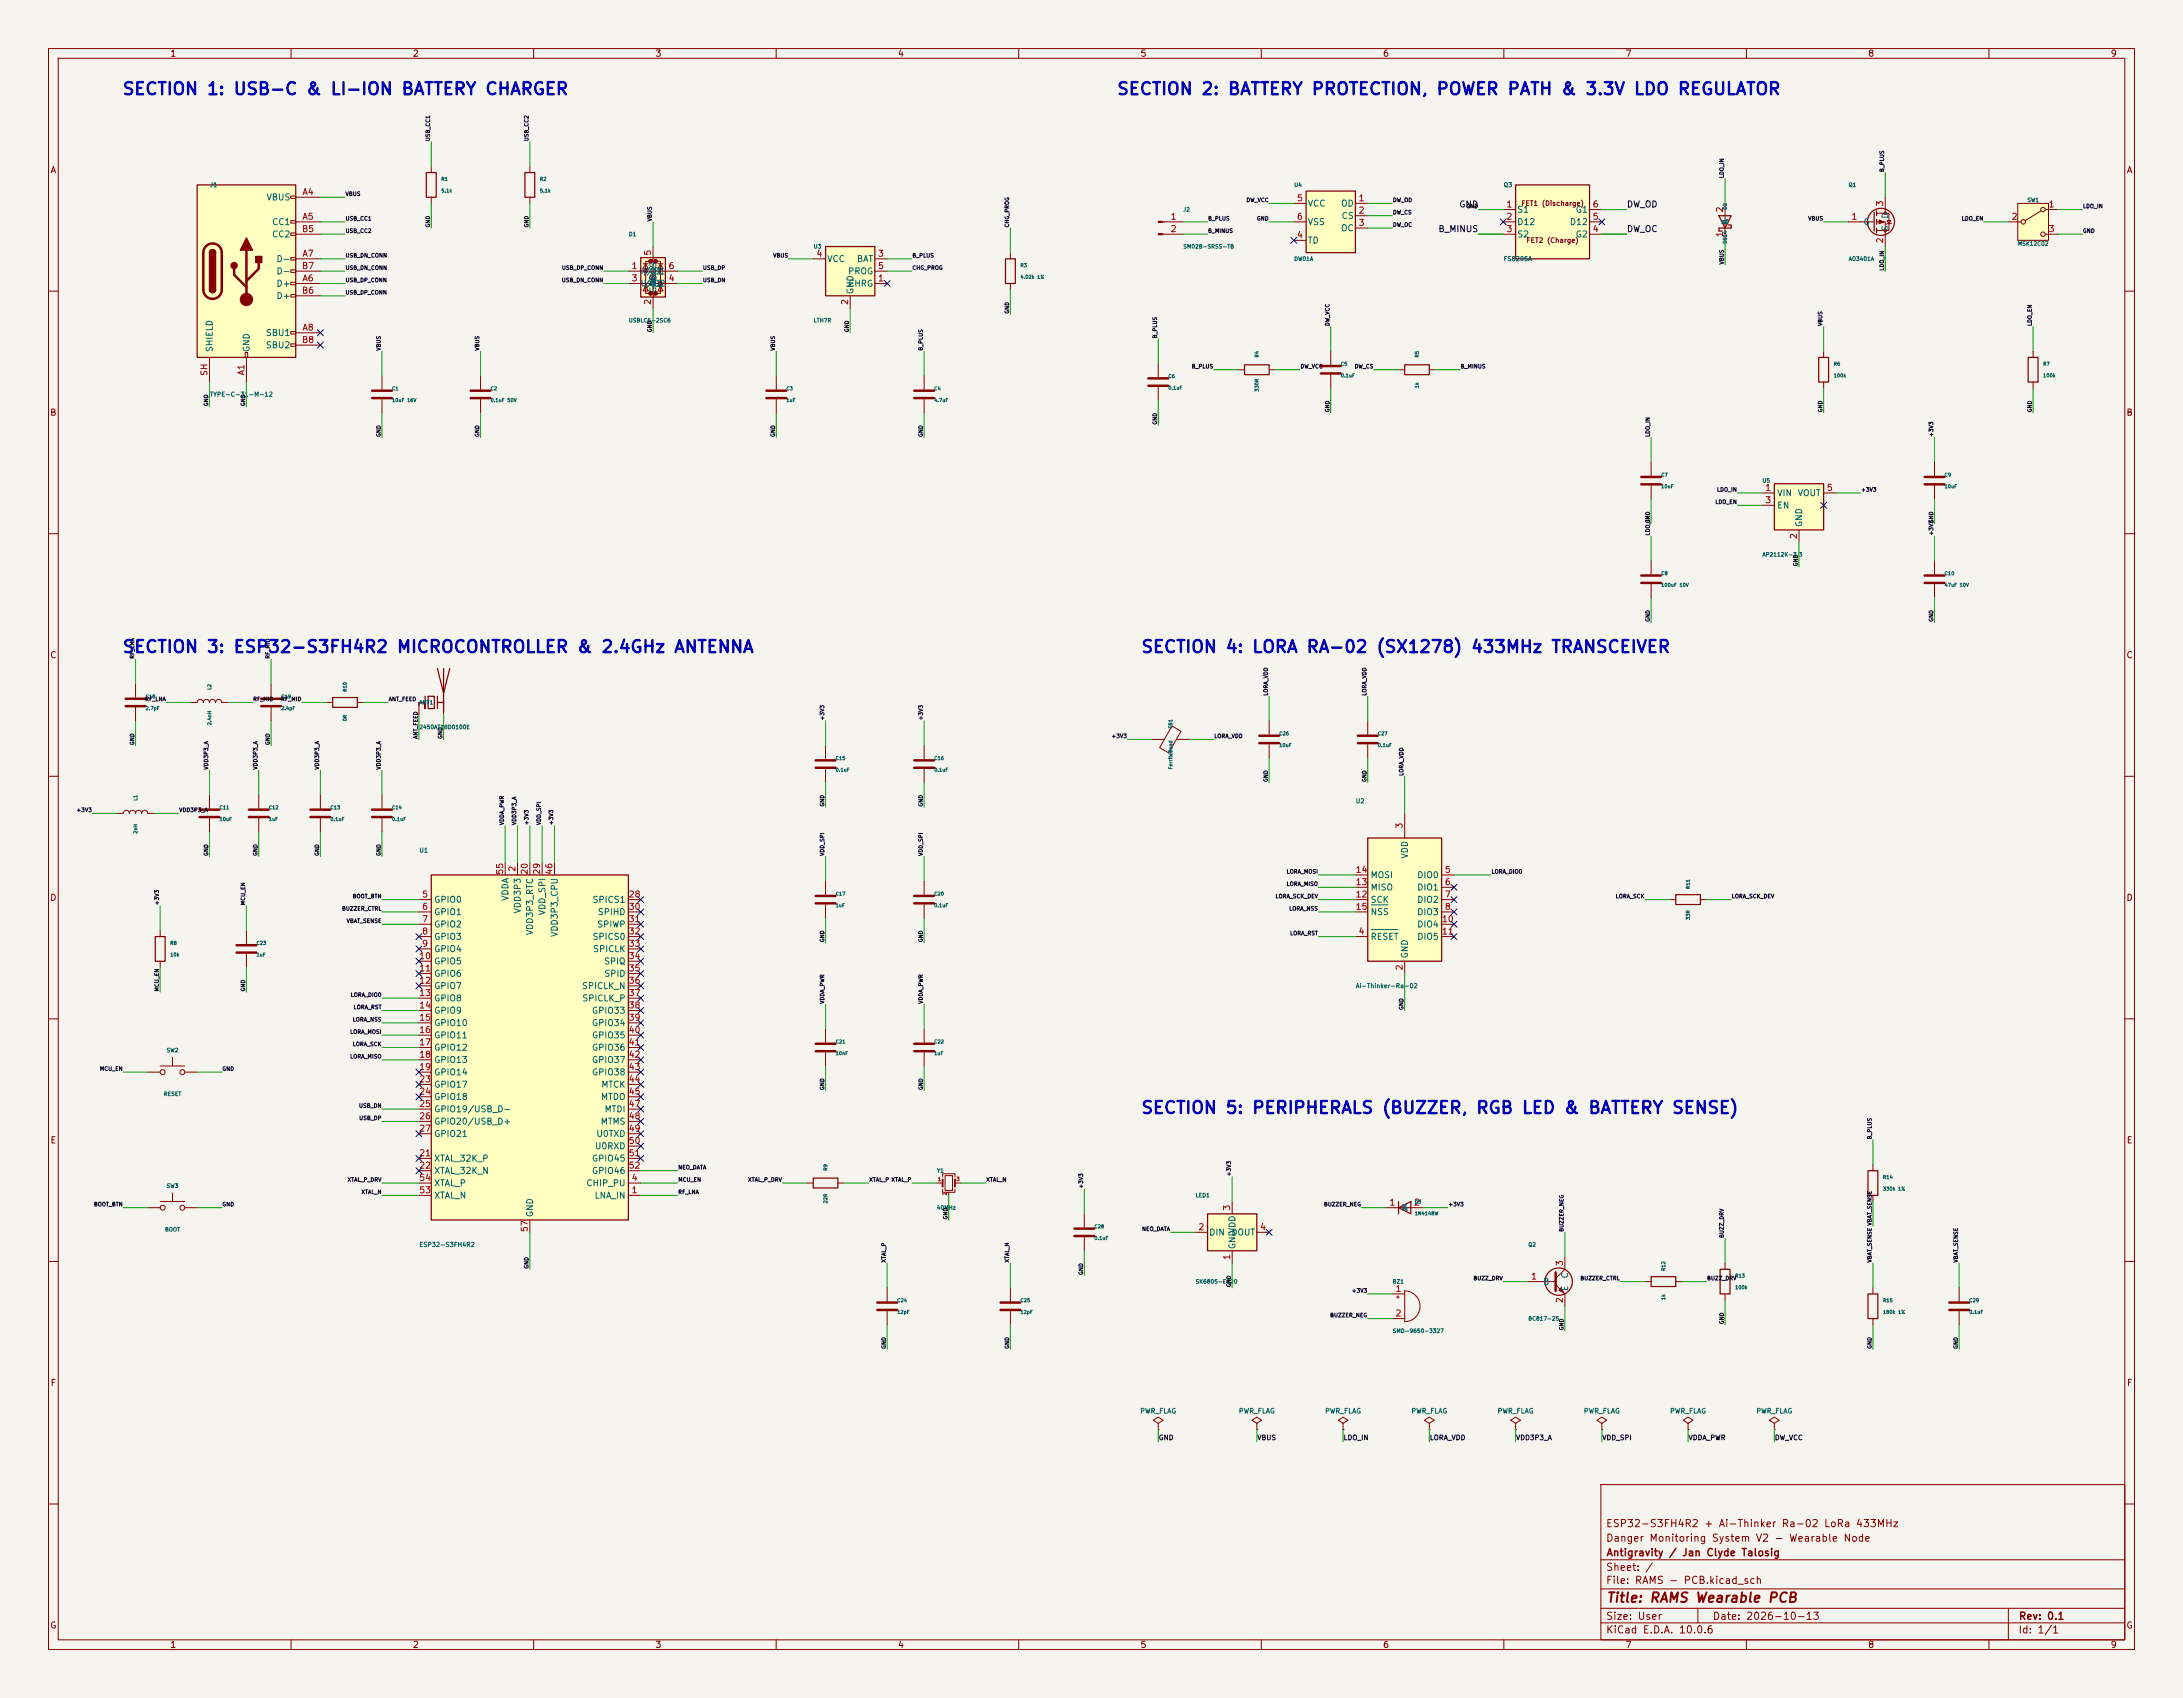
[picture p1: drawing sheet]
<svg xmlns="http://www.w3.org/2000/svg" width="450mm" height="350mm" viewBox="0 0 450 350" stroke-linecap="round" stroke-linejoin="round" font-family="sans-serif">
<defs><g id="words">
<g font-size="2.5" fill="#0000c2">
<text x="25.1" y="20.2">SECTION 1: USB-C &amp; LI-ION BATTERY CHARGER</text>
<text x="230.1" y="20.2">SECTION 2: BATTERY PROTECTION, POWER PATH &amp; 3.3V LDO REGULATOR</text>
<text x="25.1" y="135.2">SECTION 3: ESP32-S3FH4R2 MICROCONTROLLER &amp; 2.4GHz ANTENNA</text>
<text x="235.1" y="135.2">SECTION 4: LORA RA-02 (SX1278) 433MHz TRANSCEIVER</text>
<text x="235.1" y="230.2">SECTION 5: PERIPHERALS (BUZZER, RGB LED &amp; BATTERY SENSE)</text>
</g>
<text font-size="2" fill="#840000" x="331" y="330.8">Title: RAMS Wearable PCB</text>
<g font-size="1.5" fill="#840000">
<text x="331" y="315.2">ESP32-S3FH4R2 + Ai-Thinker Ra-02 LoRa 433MHz</text>
<text x="331" y="318.2">Danger Monitoring System V2 - Wearable Node</text>
<text x="331" y="321.1">Antigravity / Jan Clyde Talosig</text>
<text x="331" y="326.9">File: RAMS - PCB.kicad_sch</text>
<text x="331" y="324.2">Sheet: /</text>
<text x="331" y="334.3">Size: User</text>
<text x="353" y="334.3">Date: 2026-10-13</text>
<text x="416" y="334.2">Rev: 0.1</text>
<text x="331" y="337.1">KiCad E.D.A. 10.0.6</text>
<text x="416" y="337.1">Id: 1/1</text>
</g>
<g font-size="1.3" fill="#840000">
<text x="35" y="12">1</text>
<text x="85" y="12">2</text>
<text x="135" y="12">3</text>
<text x="185" y="12">4</text>
<text x="235" y="12">5</text>
<text x="285" y="12">6</text>
<text x="335" y="12">7</text>
<text x="385" y="12">8</text>
<text x="435" y="12">9</text>
<text x="10.3" y="36">A</text>
<text x="438.3" y="36">A</text>
<text x="10.2" y="86">B</text>
<text x="438.2" y="86">B</text>
<text x="10.2" y="136">C</text>
<text x="438.2" y="136">C</text>
<text x="10.2" y="186">D</text>
<text x="438.2" y="186">D</text>
<text x="10.3" y="236">E</text>
<text x="438.3" y="236">E</text>
<text x="10.3" y="286">F</text>
<text x="438.3" y="286">F</text>
<text x="10.2" y="336">G</text>
<text x="438.2" y="336">G</text>
<text x="35" y="340">1</text>
<text x="85" y="340">2</text>
<text x="135" y="340">3</text>
<text x="185" y="340">4</text>
<text x="235" y="340">5</text>
<text x="285" y="340">6</text>
<text x="335" y="340">7</text>
<text x="385" y="340">8</text>
<text x="435" y="340">9</text>
</g>
<g font-size="1.3" fill="#006464">
<text x="54.8" y="41.6">VBUS</text>
<text x="56" y="46.7">CC1</text>
<text x="269.5" y="42.9">VCC</text>
<text x="269.5" y="46.7">VSS</text>
<text x="276.3" y="42.9">OD</text>
<text x="276.3" y="48">OC</text>
<text x="276.4" y="45.4">CS</text>
<text x="312.6" y="44.2">S1</text>
<text x="312.6" y="46.7">D12</text>
<text x="323.5" y="46.7">D12</text>
<text x="324.7" y="44.2">G1</text>
<text x="356.6" y="46.5" transform="rotate(-90 356.6 46.5)">K</text>
<text x="356.6" y="46.3" transform="rotate(-90 356.6 46.3)">A</text>
<text x="384" y="46.7">G</text>
<text x="389.6" y="47.8" transform="rotate(-90 389.6 47.8)">S</text>
<text x="389.6" y="45.2" transform="rotate(-90 389.6 45.2)">D</text>
<text x="56" y="49.2">CC2</text>
<text x="269.5" y="50.5">TD</text>
<text x="312.6" y="49.2">S2</text>
<text x="324.7" y="49.2">G2</text>
<text x="56.9" y="59.4">D+</text>
<text x="56.9" y="54.3">D-</text>
<text x="56.9" y="56.9">D-</text>
<text x="131.9" y="56.9">I/O1</text>
<text x="132.6" y="56.9">I/O1</text>
<text x="132.6" y="59.4">I/O2</text>
<text x="135.6" y="59" transform="rotate(-90 135.6 59)">VBUS</text>
<text x="170.4" y="54.3">VCC</text>
<text x="174.7" y="59.4">CHRG</text>
<text x="174.7" y="56.9">PROG</text>
<text x="176.5" y="54.3">BAT</text>
<text x="56.9" y="61.9">D+</text>
<text x="135.6" y="60.5" transform="rotate(-90 135.6 60.5)">GND</text>
<text x="176.2" y="60.7" transform="rotate(-90 176.2 60.7)">GND</text>
<text x="54.7" y="69.6">SBU1</text>
<text x="44.1" y="72.7" transform="rotate(-90 44.1 72.7)">SHIELD</text>
<text x="51.8" y="72.7" transform="rotate(-90 51.8 72.7)">GND</text>
<text x="54.7" y="72.1">SBU2</text>
<text x="366.2" y="102.6">VIN</text>
<text x="366.2" y="105.1">EN</text>
<text x="370.5" y="102.6">VOUT</text>
<text x="371.8" y="108.8" transform="rotate(-90 371.8 108.8)">GND</text>
<text x="290.5" y="177.1" transform="rotate(-90 290.5 177.1)">VDD</text>
<text x="105.1" y="185.8" transform="rotate(-90 105.1 185.8)">VDDA</text>
<text x="282.4" y="183.9">MISO</text>
<text x="282.4" y="181.3">MOSI</text>
<text x="292" y="181.3">DIO0</text>
<text x="292" y="183.9">DIO1</text>
<text x="89.4" y="186.4">GPIO0</text>
<text x="89.4" y="188.9">GPIO1</text>
<text x="89.4" y="191.5">GPIO2</text>
<text x="107.6" y="188.4" transform="rotate(-90 107.6 188.4)">VDD3P3</text>
<text x="112.7" y="188.8" transform="rotate(-90 112.7 188.8)">VDD_SPI</text>
<text x="122" y="186.4">SPICS1</text>
<text x="123" y="191.5">SPIWP</text>
<text x="123.1" y="188.9">SPIHD</text>
<text x="282.4" y="186.4">SCK</text>
<text x="282.4" y="188.9">NSS</text>
<text x="292" y="186.4">DIO2</text>
<text x="292" y="188.9">DIO3</text>
<text x="292" y="191.5">DIO4</text>
<text x="89.4" y="194">GPIO3</text>
<text x="89.4" y="196.6">GPIO4</text>
<text x="110.2" y="192.9" transform="rotate(-90 110.2 192.9)">VDD3P3_RTC</text>
<text x="115.3" y="193.2" transform="rotate(-90 115.3 193.2)">VDD3P3_CPU</text>
<text x="122" y="194">SPICS0</text>
<text x="122.2" y="196.6">SPICLK</text>
<text x="282.4" y="194">RESET</text>
<text x="290.5" y="197.7" transform="rotate(-90 290.5 197.7)">GND</text>
<text x="292" y="194">DIO5</text>
<text x="89.4" y="199.1">GPIO5</text>
<text x="89.4" y="201.6">GPIO6</text>
<text x="124.4" y="199.1">SPIQ</text>
<text x="124.5" y="201.6">SPID</text>
<text x="89.4" y="204.2">GPIO7</text>
<text x="89.4" y="206.7">GPIO8</text>
<text x="89.4" y="209.3">GPIO9</text>
<text x="119.9" y="204.2">SPICLK_N</text>
<text x="119.9" y="206.7">SPICLK_P</text>
<text x="121.9" y="209.3">GPIO33</text>
<text x="89.4" y="211.8">GPIO10</text>
<text x="89.4" y="214.3">GPIO11</text>
<text x="121.9" y="211.8">GPIO34</text>
<text x="121.9" y="214.3">GPIO35</text>
<text x="89.4" y="216.9">GPIO12</text>
<text x="89.4" y="219.4">GPIO13</text>
<text x="89.4" y="222">GPIO14</text>
<text x="121.9" y="216.9">GPIO36</text>
<text x="121.9" y="219.4">GPIO37</text>
<text x="121.9" y="222">GPIO38</text>
<text x="89.4" y="224.5">GPIO17</text>
<text x="89.4" y="227">GPIO18</text>
<text x="123.8" y="227">MTDO</text>
<text x="123.8" y="224.5">MTCK</text>
<text x="89.4" y="229.6">GPIO19/USB_D-</text>
<text x="89.4" y="232.1">GPIO20/USB_D+</text>
<text x="123.7" y="232.1">MTMS</text>
<text x="124.5" y="229.6">MTDI</text>
<text x="89.4" y="239.7">XTAL_32K_P</text>
<text x="89.4" y="234.7">GPIO21</text>
<text x="121.9" y="239.7">GPIO45</text>
<text x="122.5" y="237.2">U0RXD</text>
<text x="122.8" y="234.7">U0TXD</text>
<text x="89.4" y="242.3">XTAL_32K_N</text>
<text x="89.4" y="244.8">XTAL_P</text>
<text x="120.8" y="244.8">CHIP_PU</text>
<text x="121.9" y="242.3">GPIO46</text>
<text x="89.4" y="247.4">XTAL_N</text>
<text x="110.2" y="251" transform="rotate(-90 110.2 251)">GND</text>
<text x="122.5" y="247.4">LNA_IN</text>
<text x="288.8" y="249.9">K</text>
<text x="289" y="249.9">A</text>
<text x="249.1" y="255">DIN</text>
<text x="253.7" y="255">DOUT</text>
<text x="255" y="257.6" transform="rotate(-90 255 257.6)">GND</text>
<text x="255" y="254.3" transform="rotate(-90 255 254.3)">VDD</text>
<text x="323.5" y="263.6" transform="rotate(-90 323.5 263.6)">C</text>
<text x="318" y="265.1">B</text>
<text x="323.5" y="266.2" transform="rotate(-90 323.5 266.2)">E</text>
</g>
<g font-size="1.3" fill="#a90000">
<text x="62.2" y="40.5">A4</text>
<text x="267.2" y="41.8">5</text>
<text x="279.9" y="41.8">1</text>
<text x="62.2" y="45.6">A5</text>
<text x="241.2" y="45.6">1</text>
<text x="267.2" y="45.6">6</text>
<text x="279.9" y="44.3">2</text>
<text x="279.9" y="46.9">3</text>
<text x="310.4" y="43.1">1</text>
<text x="310.4" y="45.6">2</text>
<text x="328.2" y="45.6">5</text>
<text x="328.2" y="43.1">6</text>
<text x="355.5" y="43.9" transform="rotate(-90 355.5 43.9)">2</text>
<text x="381.5" y="45.6">1</text>
<text x="388.5" y="42.7" transform="rotate(-90 388.5 42.7)">3</text>
<text x="414.6" y="45.6">2</text>
<text x="422.2" y="43.1">1</text>
<text x="62.1" y="48.1">B5</text>
<text x="62.2" y="53.2">A7</text>
<text x="134.5" y="52.8" transform="rotate(-90 134.5 52.8)">5</text>
<text x="168.2" y="53.2">4</text>
<text x="180.9" y="53.2">3</text>
<text x="241.2" y="48.1">2</text>
<text x="267.2" y="49.4">4</text>
<text x="310.4" y="48.1">3</text>
<text x="328.2" y="48.1">4</text>
<text x="355.5" y="49" transform="rotate(-90 355.5 49)">1</text>
<text x="388.5" y="50.3" transform="rotate(-90 388.5 50.3)">2</text>
<text x="422.2" y="48.1">3</text>
<text x="62.1" y="55.8">B7</text>
<text x="62.2" y="58.3">A6</text>
<text x="130.1" y="55.8">1</text>
<text x="130.1" y="58.3">3</text>
<text x="137.7" y="58.3">4</text>
<text x="137.7" y="55.8">6</text>
<text x="180.9" y="58.3">1</text>
<text x="180.9" y="55.8">5</text>
<text x="62.1" y="60.8">B6</text>
<text x="134.5" y="63" transform="rotate(-90 134.5 63)">2</text>
<text x="175.1" y="63" transform="rotate(-90 175.1 63)">2</text>
<text x="62.1" y="71">B8</text>
<text x="62.2" y="68.5">A8</text>
<text x="43" y="77.6" transform="rotate(-90 43 77.6)">SH</text>
<text x="50.7" y="77.5" transform="rotate(-90 50.7 77.5)">A1</text>
<text x="363.8" y="101.5">1</text>
<text x="376.5" y="101.5">5</text>
<text x="363.8" y="104">3</text>
<text x="370.7" y="111.2" transform="rotate(-90 370.7 111.2)">2</text>
<text x="289.4" y="170.9" transform="rotate(-90 289.4 170.9)">3</text>
<text x="106.5" y="179.8" transform="rotate(-90 106.5 179.8)">2</text>
<text x="86.9" y="185.3">5</text>
<text x="104" y="180.4" transform="rotate(-90 104 180.4)">55</text>
<text x="109.1" y="180.4" transform="rotate(-90 109.1 180.4)">20</text>
<text x="111.6" y="180.4" transform="rotate(-90 111.6 180.4)">29</text>
<text x="114.2" y="180.4" transform="rotate(-90 114.2 180.4)">46</text>
<text x="129.5" y="185.3">28</text>
<text x="279.3" y="185.3">12</text>
<text x="279.3" y="182.8">13</text>
<text x="279.3" y="180.2">14</text>
<text x="297.7" y="180.2">5</text>
<text x="297.7" y="182.8">6</text>
<text x="297.7" y="185.3">7</text>
<text x="86.9" y="187.8">6</text>
<text x="86.9" y="190.4">7</text>
<text x="129.5" y="187.8">30</text>
<text x="129.5" y="190.4">31</text>
<text x="279.3" y="187.8">15</text>
<text x="297.1" y="190.4">10</text>
<text x="297.7" y="187.8">8</text>
<text x="86.3" y="198">10</text>
<text x="86.9" y="192.9">8</text>
<text x="86.9" y="195.5">9</text>
<text x="129.5" y="192.9">32</text>
<text x="129.5" y="195.5">33</text>
<text x="129.5" y="198">34</text>
<text x="279.9" y="192.9">4</text>
<text x="297.1" y="192.9">11</text>
<text x="86.3" y="200.5">11</text>
<text x="86.3" y="203.1">12</text>
<text x="129.5" y="203.1">36</text>
<text x="129.5" y="200.5">35</text>
<text x="289.4" y="200.1" transform="rotate(-90 289.4 200.1)">2</text>
<text x="86.3" y="205.6">13</text>
<text x="86.3" y="208.2">14</text>
<text x="129.5" y="205.6">37</text>
<text x="129.5" y="208.2">38</text>
<text x="86.3" y="210.7">15</text>
<text x="86.3" y="213.2">16</text>
<text x="86.3" y="215.8">17</text>
<text x="129.5" y="210.7">39</text>
<text x="129.5" y="213.2">40</text>
<text x="129.5" y="215.8">41</text>
<text x="86.3" y="218.3">18</text>
<text x="86.3" y="220.9">19</text>
<text x="129.5" y="218.3">42</text>
<text x="129.5" y="220.9">43</text>
<text x="86.3" y="223.4">23</text>
<text x="86.3" y="225.9">24</text>
<text x="129.5" y="225.9">45</text>
<text x="129.5" y="223.4">44</text>
<text x="86.3" y="228.5">25</text>
<text x="86.3" y="231">26</text>
<text x="86.3" y="233.6">27</text>
<text x="129.5" y="228.5">47</text>
<text x="129.5" y="231">48</text>
<text x="129.5" y="233.6">49</text>
<text x="86.3" y="238.6">21</text>
<text x="129.5" y="238.6">51</text>
<text x="129.5" y="236.1">50</text>
<text x="86.3" y="241.2">22</text>
<text x="86.3" y="243.7">54</text>
<text x="129.5" y="241.2">52</text>
<text x="130.1" y="243.7">4</text>
<text x="86.3" y="246.3">53</text>
<text x="130.1" y="246.3">1</text>
<text x="253.9" y="249.7" transform="rotate(-90 253.9 249.7)">3</text>
<text x="286.3" y="248.8">1</text>
<text x="291.4" y="248.8">2</text>
<text x="109.1" y="254.1" transform="rotate(-90 109.1 254.1)">57</text>
<text x="246.9" y="253.9">2</text>
<text x="259.6" y="253.9">4</text>
<text x="253.9" y="259.8" transform="rotate(-90 253.9 259.8)">1</text>
<text x="322.4" y="261.1" transform="rotate(-90 322.4 261.1)">3</text>
<text x="287.6" y="266.6">1</text>
<text x="315.5" y="264">1</text>
<text x="322.4" y="268.7" transform="rotate(-90 322.4 268.7)">2</text>
<text x="287.6" y="271.7">2</text>
</g>
<g font-size="1.3" fill="#0f0f0f">
<text x="300.7" y="43.1">GND</text>
<text x="335.3" y="43.1">DW_OD</text>
<text x="296.4" y="48.1">B_MINUS</text>
<text x="335.3" y="48.1">DW_OC</text>
</g>
<g font-size="1" fill="#840000">
<text x="313.5" y="42.7">FET1 (Discharge)</text>
<text x="314.6" y="50.3">FET2 (Charge)</text>
</g>
<g font-size="1" fill="#006464">
<text x="234.9" y="291.6">PWR_FLAG</text>
<text x="255.3" y="291.6">PWR_FLAG</text>
<text x="273" y="291.6">PWR_FLAG</text>
<text x="290.8" y="291.6">PWR_FLAG</text>
<text x="308.6" y="291.6">PWR_FLAG</text>
<text x="326.4" y="291.6">PWR_FLAG</text>
<text x="344.2" y="291.6">PWR_FLAG</text>
<text x="361.9" y="291.6">PWR_FLAG</text>
</g>
<g font-size="1" fill="#0f0f0f">
<text x="238.8" y="297.1">GND</text>
<text x="259.1" y="297.1">VBUS</text>
<text x="276.9" y="297.1">LDO_IN</text>
<text x="294.6" y="297.1">LORA_VDD</text>
<text x="312.4" y="297.1">VDD3P3_A</text>
<text x="330.2" y="297.1">VDD_SPI</text>
<text x="348" y="297.1">VDDA_PWR</text>
<text x="365.8" y="297.1">DW_VCC</text>
</g>
<g font-size=".9" fill="#006464">
<text x="43.2" y="38.8">J1</text>
<text x="309.9" y="38.8">Q3</text>
<text x="309.9" y="54">FS8205A</text>
<text x="43.2" y="82">TYPE-C-31-M-12</text>
<text x="279.4" y="165.8">U2</text>
<text x="86.3" y="176">U1</text>
<text x="279.4" y="203.9">Ai-Thinker-Ra-02</text>
<text x="86.3" y="257.2">ESP32-S3FH4R2</text>
</g>
<g font-size=".8" fill="#0f0f0f">
<text x="88.8" y="29.2" transform="rotate(-90 88.8 29.2)">USB_CC1</text>
<text x="109.1" y="29.2" transform="rotate(-90 109.1 29.2)">USB_CC2</text>
<text x="388.5" y="35.6" transform="rotate(-90 388.5 35.6)">B_PLUS</text>
<text x="71.1" y="40.6">VBUS</text>
<text x="256.8" y="41.8">DW_VCC</text>
<text x="287" y="41.8">DW_OD</text>
<text x="355.5" y="36.8" transform="rotate(-90 355.5 36.8)">LDO_IN</text>
<text x="71.1" y="45.6">USB_CC1</text>
<text x="88.8" y="47" transform="rotate(-90 88.8 47)">GND</text>
<text x="109.1" y="47" transform="rotate(-90 109.1 47)">GND</text>
<text x="134.5" y="45.7" transform="rotate(-90 134.5 45.7)">VBUS</text>
<text x="208.2" y="47" transform="rotate(-90 208.2 47)">CHG_PROG</text>
<text x="248.9" y="45.6">B_PLUS</text>
<text x="259" y="45.6">GND</text>
<text x="287" y="44.4">DW_CS</text>
<text x="287" y="46.9">DW_OC</text>
<text x="302.2" y="43.1">GND</text>
<text x="372.7" y="45.6">VBUS</text>
<text x="404.3" y="45.6">LDO_EN</text>
<text x="429.3" y="43.1">LDO_IN</text>
<text x="71.1" y="48.2">USB_CC2</text>
<text x="71.1" y="53.3">USB_DN_CONN</text>
<text x="159.3" y="53.3">VBUS</text>
<text x="188" y="53.3">B_PLUS</text>
<text x="248.9" y="48.2">B_MINUS</text>
<text x="429.3" y="48.2">GND</text>
<text x="71.1" y="55.8">USB_DN_CONN</text>
<text x="71.1" y="58.3">USB_DP_CONN</text>
<text x="115.7" y="58.3">USB_DN_CONN</text>
<text x="115.7" y="55.8">USB_DP_CONN</text>
<text x="144.8" y="55.8">USB_DP</text>
<text x="144.8" y="58.3">USB_DN</text>
<text x="188" y="55.8">CHG_PROG</text>
<text x="355.5" y="54.6" transform="rotate(-90 355.5 54.6)">VBUS</text>
<text x="388.5" y="55.9" transform="rotate(-90 388.5 55.9)">LDO_IN</text>
<text x="71.1" y="60.9">USB_DP_CONN</text>
<text x="208.2" y="64.8" transform="rotate(-90 208.2 64.8)">GND</text>
<text x="134.5" y="68.6" transform="rotate(-90 134.5 68.6)">GND</text>
<text x="175.2" y="68.6" transform="rotate(-90 175.2 68.6)">GND</text>
<text x="238.7" y="69.8" transform="rotate(-90 238.7 69.8)">B_PLUS</text>
<text x="274.2" y="67.3" transform="rotate(-90 274.2 67.3)">DW_VCC</text>
<text x="375.8" y="67.3" transform="rotate(-90 375.8 67.3)">VBUS</text>
<text x="419" y="67.3" transform="rotate(-90 419 67.3)">LDO_EN</text>
<text x="78.7" y="72.4" transform="rotate(-90 78.7 72.4)">VBUS</text>
<text x="99" y="72.4" transform="rotate(-90 99 72.4)">VBUS</text>
<text x="159.9" y="72.4" transform="rotate(-90 159.9 72.4)">VBUS</text>
<text x="190.4" y="72.4" transform="rotate(-90 190.4 72.4)">B_PLUS</text>
<text x="245.6" y="76.1">B_PLUS</text>
<text x="268" y="76.1">DW_VCC</text>
<text x="279.1" y="76.1">DW_CS</text>
<text x="301" y="76.1">B_MINUS</text>
<text x="43.1" y="83.8" transform="rotate(-90 43.1 83.8)">GND</text>
<text x="50.7" y="83.8" transform="rotate(-90 50.7 83.8)">GND</text>
<text x="238.7" y="87.6" transform="rotate(-90 238.7 87.6)">GND</text>
<text x="274.2" y="85.1" transform="rotate(-90 274.2 85.1)">GND</text>
<text x="375.8" y="85.1" transform="rotate(-90 375.8 85.1)">GND</text>
<text x="419" y="85.1" transform="rotate(-90 419 85.1)">GND</text>
<text x="78.7" y="90.2" transform="rotate(-90 78.7 90.2)">GND</text>
<text x="99" y="90.2" transform="rotate(-90 99 90.2)">GND</text>
<text x="159.9" y="90.2" transform="rotate(-90 159.9 90.2)">GND</text>
<text x="190.4" y="90.2" transform="rotate(-90 190.4 90.2)">GND</text>
<text x="340.3" y="90.2" transform="rotate(-90 340.3 90.2)">LDO_IN</text>
<text x="398.7" y="90.2" transform="rotate(-90 398.7 90.2)">+3V3</text>
<text x="353.8" y="101.5">LDO_IN</text>
<text x="383.6" y="101.5">+3V3</text>
<text x="340.3" y="107.9" transform="rotate(-90 340.3 107.9)">GND</text>
<text x="353.5" y="104.1">LDO_EN</text>
<text x="398.7" y="107.9" transform="rotate(-90 398.7 107.9)">GND</text>
<text x="340.3" y="110.5" transform="rotate(-90 340.3 110.5)">LDO_IN</text>
<text x="398.7" y="110.5" transform="rotate(-90 398.7 110.5)">+3V3</text>
<text x="370.8" y="116.8" transform="rotate(-90 370.8 116.8)">GND</text>
<text x="340.3" y="128.3" transform="rotate(-90 340.3 128.3)">GND</text>
<text x="398.7" y="128.3" transform="rotate(-90 398.7 128.3)">GND</text>
<text x="27.9" y="135.9" transform="rotate(-90 27.9 135.9)">RF_LNA</text>
<text x="55.8" y="135.9" transform="rotate(-90 55.8 135.9)">RF_MID</text>
<text x="261.5" y="143.5" transform="rotate(-90 261.5 143.5)">LORA_VDD</text>
<text x="281.9" y="143.5" transform="rotate(-90 281.9 143.5)">LORA_VDD</text>
<text x="29.8" y="144.7">RF_LNA</text>
<text x="52.1" y="144.7">RF_MID</text>
<text x="57.9" y="144.7">RF_MID</text>
<text x="80" y="144.7">ANT_FEED</text>
<text x="170.1" y="148.6" transform="rotate(-90 170.1 148.6)">+3V3</text>
<text x="190.4" y="148.6" transform="rotate(-90 190.4 148.6)">+3V3</text>
<text x="27.9" y="153.7" transform="rotate(-90 27.9 153.7)">GND</text>
<text x="55.8" y="153.7" transform="rotate(-90 55.8 153.7)">GND</text>
<text x="86.3" y="152.4" transform="rotate(-90 86.3 152.4)">ANT_FEED</text>
<text x="91.4" y="152.4" transform="rotate(-90 91.4 152.4)">GND</text>
<text x="229" y="152.3">+3V3</text>
<text x="250.2" y="152.3">LORA_VDD</text>
<text x="43.1" y="158.7" transform="rotate(-90 43.1 158.7)">VDD3P3_A</text>
<text x="53.3" y="158.7" transform="rotate(-90 53.3 158.7)">VDD3P3_A</text>
<text x="66" y="158.7" transform="rotate(-90 66 158.7)">VDD3P3_A</text>
<text x="78.7" y="158.7" transform="rotate(-90 78.7 158.7)">VDD3P3_A</text>
<text x="261.5" y="161.3" transform="rotate(-90 261.5 161.3)">GND</text>
<text x="281.9" y="161.3" transform="rotate(-90 281.9 161.3)">GND</text>
<text x="289.5" y="160" transform="rotate(-90 289.5 160)">LORA_VDD</text>
<text x="15.7" y="167.6">+3V3</text>
<text x="36.9" y="167.6">VDD3P3_A</text>
<text x="170.1" y="166.4" transform="rotate(-90 170.1 166.4)">GND</text>
<text x="190.4" y="166.4" transform="rotate(-90 190.4 166.4)">GND</text>
<text x="104.1" y="170.2" transform="rotate(-90 104.1 170.2)">VDDA_PWR</text>
<text x="106.6" y="170.2" transform="rotate(-90 106.6 170.2)">VDD3P3_A</text>
<text x="109.1" y="170.2" transform="rotate(-90 109.1 170.2)">+3V3</text>
<text x="111.7" y="170.2" transform="rotate(-90 111.7 170.2)">VDD_SPI</text>
<text x="114.2" y="170.2" transform="rotate(-90 114.2 170.2)">+3V3</text>
<text x="43.1" y="176.5" transform="rotate(-90 43.1 176.5)">GND</text>
<text x="53.3" y="176.5" transform="rotate(-90 53.3 176.5)">GND</text>
<text x="66" y="176.5" transform="rotate(-90 66 176.5)">GND</text>
<text x="78.7" y="176.5" transform="rotate(-90 78.7 176.5)">GND</text>
<text x="170.1" y="176.5" transform="rotate(-90 170.1 176.5)">VDD_SPI</text>
<text x="190.4" y="176.5" transform="rotate(-90 190.4 176.5)">VDD_SPI</text>
<text x="72.6" y="185.3">BOOT_BTN</text>
<text x="262.8" y="185.3">LORA_SCK_DEV</text>
<text x="265.1" y="180.3">LORA_MOSI</text>
<text x="265.1" y="182.8">LORA_MISO</text>
<text x="307.4" y="180.3">LORA_DIO0</text>
<text x="333" y="185.3">LORA_SCK</text>
<text x="356.9" y="185.3">LORA_SCK_DEV</text>
<text x="32.9" y="186.7" transform="rotate(-90 32.9 186.7)">+3V3</text>
<text x="50.7" y="186.7" transform="rotate(-90 50.7 186.7)">MCU_EN</text>
<text x="70.4" y="187.9">BUZZER_CTRL</text>
<text x="71.4" y="190.4">VBAT_SENSE</text>
<text x="265.7" y="187.9">LORA_NSS</text>
<text x="170.1" y="194.3" transform="rotate(-90 170.1 194.3)">GND</text>
<text x="190.4" y="194.3" transform="rotate(-90 190.4 194.3)">GND</text>
<text x="265.8" y="193">LORA_RST</text>
<text x="32.9" y="204.5" transform="rotate(-90 32.9 204.5)">MCU_EN</text>
<text x="50.7" y="204.5" transform="rotate(-90 50.7 204.5)">GND</text>
<text x="72.2" y="205.7">LORA_DIO0</text>
<text x="72.8" y="208.2">LORA_RST</text>
<text x="170.1" y="207" transform="rotate(-90 170.1 207)">VDDA_PWR</text>
<text x="190.4" y="207" transform="rotate(-90 190.4 207)">VDDA_PWR</text>
<text x="289.5" y="208.3" transform="rotate(-90 289.5 208.3)">GND</text>
<text x="72.1" y="213.3">LORA_MOSI</text>
<text x="72.6" y="215.8">LORA_SCK</text>
<text x="72.6" y="210.7">LORA_NSS</text>
<text x="20.5" y="220.9">MCU_EN</text>
<text x="45.7" y="220.9">GND</text>
<text x="72.1" y="218.4">LORA_MISO</text>
<text x="170.1" y="224.8" transform="rotate(-90 170.1 224.8)">GND</text>
<text x="190.4" y="224.8" transform="rotate(-90 190.4 224.8)">GND</text>
<text x="73.9" y="228.5">USB_DN</text>
<text x="74" y="231.1">USB_DP</text>
<text x="386" y="234.9" transform="rotate(-90 386 234.9)">B_PLUS</text>
<text x="71.6" y="243.8">XTAL_P_DRV</text>
<text x="139.7" y="241.2">NEO_DATA</text>
<text x="139.7" y="243.8">MCU_EN</text>
<text x="154.1" y="243.8">XTAL_P_DRV</text>
<text x="179.1" y="243.8">XTAL_P XTAL_P</text>
<text x="203.2" y="243.8">XTAL_N</text>
<text x="223.4" y="245.1" transform="rotate(-90 223.4 245.1)">+3V3</text>
<text x="253.9" y="242.6" transform="rotate(-90 253.9 242.6)">+3V3</text>
<text x="19.3" y="248.8">BOOT_BTN</text>
<text x="45.7" y="248.8">GND</text>
<text x="74.4" y="246.3">XTAL_N</text>
<text x="139.7" y="246.3">RF_LNA</text>
<text x="195.5" y="251.5" transform="rotate(-90 195.5 251.5)">GND</text>
<text x="272.8" y="248.8">BUZZER_NEG</text>
<text x="298.5" y="248.8">+3V3</text>
<text x="235.3" y="253.9">NEO_DATA</text>
<text x="322.5" y="254" transform="rotate(-90 322.5 254)">BUZZER_NEG</text>
<text x="355.5" y="255.3" transform="rotate(-90 355.5 255.3)">BUZZ_DRV</text>
<text x="109.1" y="261.6" transform="rotate(-90 109.1 261.6)">GND</text>
<text x="182.8" y="260.3" transform="rotate(-90 182.8 260.3)">XTAL_P</text>
<text x="208.2" y="260.3" transform="rotate(-90 208.2 260.3)">XTAL_N</text>
<text x="223.4" y="262.9" transform="rotate(-90 223.4 262.9)">GND</text>
<text x="386" y="260.3" transform="rotate(-90 386 260.3)">VBAT_SENSE VBAT_SENSE</text>
<text x="403.8" y="260.3" transform="rotate(-90 403.8 260.3)">VBAT_SENSE</text>
<text x="253.9" y="265.4" transform="rotate(-90 253.9 265.4)">GND</text>
<text x="278.6" y="266.6">+3V3</text>
<text x="303.6" y="264.1">BUZZ_DRV</text>
<text x="325.7" y="264.1">BUZZER_CTRL</text>
<text x="351.8" y="264.1">BUZZ_DRV</text>
<text x="274.1" y="271.7">BUZZER_NEG</text>
<text x="322.5" y="274.3" transform="rotate(-90 322.5 274.3)">GND</text>
<text x="355.5" y="273" transform="rotate(-90 355.5 273)">GND</text>
<text x="182.8" y="278.1" transform="rotate(-90 182.8 278.1)">GND</text>
<text x="208.2" y="278.1" transform="rotate(-90 208.2 278.1)">GND</text>
<text x="386" y="278.1" transform="rotate(-90 386 278.1)">GND</text>
<text x="403.8" y="278.1" transform="rotate(-90 403.8 278.1)">GND</text>
</g>
<g font-size=".8" fill="#006464">
<text x="266.7" y="38.7">U4</text>
<text x="381" y="38.7">Q1</text>
<text x="417.8" y="41.8">SW1</text>
<text x="243.8" y="43.8">J2</text>
<text x="129.5" y="48.9">D1</text>
<text x="167.6" y="51.4">U3</text>
<text x="243.8" y="51.4">SM02B-SRSS-TB</text>
<text x="266.7" y="54">DW01A</text>
<text x="381" y="54">AO3401A</text>
<text x="415.9" y="50.8">MSK12C02</text>
<text x="129.5" y="66.7">USBLC6-2SC6</text>
<text x="167.6" y="66.7">LTH7R</text>
<text x="363.2" y="99.7">U5</text>
<text x="363.2" y="114.9">AP2112K-3.3</text>
<text x="86.3" y="145.4">ANT1</text>
<text x="86.3" y="150.5">2450AT18D0100E</text>
<text x="34.3" y="217.1">SW2</text>
<text x="33.7" y="226.1">RESET</text>
<text x="34.3" y="245">SW3</text>
<text x="193" y="241.9">Y1</text>
<text x="193" y="249.5">40MHz</text>
<text x="246.4" y="247">LED1</text>
<text x="33.9" y="254">BOOT</text>
<text x="314.9" y="257.2">Q2</text>
<text x="246.4" y="264.8">SK6805-EC20</text>
<text x="287" y="264.8">BZ1</text>
<text x="287" y="274.9">SMD-9650-3327</text>
<text x="314.9" y="272.4">BC817-25</text>
</g>
<g font-size=".8" fill="#a90000">
<text x="193.2" y="243.6">1</text>
<text x="197" y="243.6">3</text>
<text x="195.4" y="246.5" transform="rotate(-90 195.4 246.5)">2</text>
</g>
<g font-size=".7" fill="#006464">
<text x="90.9" y="37.4">R1</text>
<text x="90.9" y="39.8">5.1k</text>
<text x="111.2" y="37.4">R2</text>
<text x="111.2" y="39.8">5.1k</text>
<text x="356.1" y="43.3" transform="rotate(-90 356.1 43.3)">D2</text>
<text x="356.1" y="50.3" transform="rotate(-90 356.1 50.3)">SS14</text>
<text x="210.3" y="55.2">R3</text>
<text x="210.3" y="57.6">4.02k 1%</text>
<text x="259.6" y="73.8" transform="rotate(-90 259.6 73.8)">R4</text>
<text x="276.3" y="75.5">C5</text>
<text x="276.3" y="77.9">0.1uF</text>
<text x="292.6" y="73.8" transform="rotate(-90 292.6 73.8)">R5</text>
<text x="377.9" y="75.5">R6</text>
<text x="377.9" y="77.9">100k</text>
<text x="421.1" y="75.5">R7</text>
<text x="421.1" y="77.9">100k</text>
<text x="80.7" y="80.6">C1</text>
<text x="80.7" y="83">10uF 16V</text>
<text x="101.1" y="80.6">C2</text>
<text x="101.1" y="83">0.1uF 50V</text>
<text x="162" y="80.6">C3</text>
<text x="162" y="83">1uF</text>
<text x="192.5" y="80.6">C4</text>
<text x="192.5" y="83">4.7uF</text>
<text x="240.8" y="78.1">C6</text>
<text x="240.8" y="80.5">0.1uF</text>
<text x="259.6" y="80.8" transform="rotate(-90 259.6 80.8)">330R</text>
<text x="292.6" y="80.1" transform="rotate(-90 292.6 80.1)">1k</text>
<text x="342.4" y="98.4">C7</text>
<text x="342.4" y="100.8">10uF</text>
<text x="400.8" y="98.4">C9</text>
<text x="400.8" y="100.8">10uF</text>
<text x="342.4" y="118.7">C8</text>
<text x="400.8" y="118.7">C10</text>
<text x="342.4" y="121.1">100uF 10V</text>
<text x="400.8" y="121.1">47uF 10V</text>
<text x="43.7" y="142.3" transform="rotate(-90 43.7 142.3)">L2</text>
<text x="71.6" y="142.7" transform="rotate(-90 71.6 142.7)">R10</text>
<text x="29.9" y="144.1">C18</text>
<text x="29.9" y="146.5">2.7pF</text>
<text x="43.7" y="149.6" transform="rotate(-90 43.7 149.6)">2.4nH</text>
<text x="57.9" y="144.1">C19</text>
<text x="57.9" y="146.5">2.4pF</text>
<text x="71.6" y="148.7" transform="rotate(-90 71.6 148.7)">0R</text>
<text x="241.8" y="150.3" transform="rotate(-90 241.8 150.3)">FB1</text>
<text x="263.6" y="151.7">C26</text>
<text x="263.6" y="154.1">10uF</text>
<text x="283.9" y="151.7">C27</text>
<text x="283.9" y="154.1">0.1uF</text>
<text x="172.2" y="156.8">C15</text>
<text x="172.2" y="159.2">0.1uF</text>
<text x="192.5" y="156.8">C16</text>
<text x="192.5" y="159.2">0.1uF</text>
<text x="241.8" y="158.7" transform="rotate(-90 241.8 158.7)">FerriteBead</text>
<text x="28.5" y="165.1" transform="rotate(-90 28.5 165.1)">L1</text>
<text x="45.2" y="167">C11</text>
<text x="55.3" y="167">C12</text>
<text x="68" y="167">C13</text>
<text x="80.7" y="167">C14</text>
<text x="28.5" y="171.9" transform="rotate(-90 28.5 171.9)">2nH</text>
<text x="45.2" y="169.4">10uF</text>
<text x="55.3" y="169.4">1uF</text>
<text x="68" y="169.4">0.1uF</text>
<text x="80.7" y="169.4">0.1uF</text>
<text x="172.2" y="184.8">C17</text>
<text x="192.5" y="184.8">C20</text>
<text x="348.5" y="183.3" transform="rotate(-90 348.5 183.3)">R11</text>
<text x="172.2" y="187.2">1uF</text>
<text x="192.5" y="187.2">0.1uF</text>
<text x="348.5" y="189.7" transform="rotate(-90 348.5 189.7)">33R</text>
<text x="35" y="194.9">R8</text>
<text x="35" y="197.3">10k</text>
<text x="52.8" y="194.9">C23</text>
<text x="52.8" y="197.3">1uF</text>
<text x="172.2" y="215.2">C21</text>
<text x="192.5" y="215.2">C22</text>
<text x="172.2" y="217.6">10nF</text>
<text x="192.5" y="217.6">1uF</text>
<text x="170.7" y="241.4" transform="rotate(-90 170.7 241.4)">R9</text>
<text x="388.1" y="243.2">R14</text>
<text x="388.1" y="245.6">330k 1%</text>
<text x="170.7" y="248.1" transform="rotate(-90 170.7 248.1)">22R</text>
<text x="291.6" y="248.3">D3</text>
<text x="291.6" y="250.7">1N4148W</text>
<text x="225.5" y="253.3">C28</text>
<text x="225.5" y="255.7">0.1uF</text>
<text x="343.4" y="262.1" transform="rotate(-90 343.4 262.1)">R12</text>
<text x="357.6" y="263.5">R13</text>
<text x="184.9" y="268.6">C24</text>
<text x="210.3" y="268.6">C25</text>
<text x="343.4" y="268.1" transform="rotate(-90 343.4 268.1)">1k</text>
<text x="357.6" y="265.9">100k</text>
<text x="388.1" y="268.6">R15</text>
<text x="405.9" y="268.6">C29</text>
<text x="184.9" y="271">12pF</text>
<text x="210.3" y="271">12pF</text>
<text x="388.1" y="271">180k 1%</text>
<text x="405.9" y="271">0.1uF</text>
</g>
</g></defs>
<path d="M0 0h450v350h-450z" fill="#f5f4ef" stroke="#f5f4ef" stroke-width=".21"/>
<g fill="none" stroke="#840000" stroke-width=".21">
<path d="M10 10h430v330h-430zM12 12h426v326h-426zM60 10v2M110 10v2M160 10v2M210 10v2M260 10v2M310 10v2M360 10v2M410 10v2M10 60h2M438 60h2"/>
<path d="M10 110h2M438 110h2M67.3 144.8h1.3M73.7 144.8h1.2M10 160h2M438 160h2M10 210h2M438 210h2M193 243.9h1.3M194.3 242.6v-.7h2.5v.7M194.3 245.1v.7h2.5v-.7M194.8 242.3h1.5v3.1h-1.5z"/>
<path d="M195.6 245.8v.6M196.8 243.9h1.3M322.6 259.1v2.5l-1.9 1.9M10 260h2M315 264.2h5.7M320.7 264.8l1.9 1.9v2.6M438 260h2M10 310h2M330 306h108v32h-108zM438 310h2M60 338v2M110 338v2"/>
<path d="M160 338v2M210 338v2M260 338v2M310 338v2M330 334.5h108M330 331.5h108M330 327.5h108M330 321.5h108M350 331.5v3M360 338v2M410 338v2M414 331.5v6.5"/>
</g>
<path d="M194.3 243.1v1.5M196.8 243.1v1.5" fill="none" stroke="#840000" stroke-width=".38"/>
<g fill="none" stroke="#840000" stroke-width=".25">
<path d="M68.6 143.8h5.1v2h-5.1z"/>
<circle cx="321.3" cy="264.2" r="2.82"/>
</g>
<path d="M320.7 262.3v3.8" fill="none" stroke="#840000" stroke-width=".51"/>
<path d="M321.3 266l.5-.6 .5 1.1z" fill="#840000" stroke="#840000" stroke-width=".21"/>
<path d="M281.9 172.7h15.3v25.4h-15.3z" fill="#ffffc2"/>
<path d="M281.9 172.7h15.3v25.4h-15.3z" fill="none" stroke="#840000" stroke-width=".25"/>
<g fill="none" stroke="#840000" stroke-width=".21">
<path d="M289.6 167.7v5M279.4 193.1h2.5M279.4 180.4h2.5M279.4 182.9h2.5M279.4 185.4h2.5M279.4 188h2.5M289.6 198.1v2.6M297.2 193.1h2.5M297.2 180.4h2.5M297.2 182.9h2.5M297.2 185.4h2.5M297.2 188h2.5"/>
<path d="M297.2 190.5h2.5"/>
</g>
<path d="M282.7 191.6h5.5M282.7 186.5h3.5" fill="none" stroke="#006464" stroke-width=".21"/>
<path d="M415.9 41.9h6.4v7.6h-6.4z" fill="#ffffc2"/>
<g fill="none" stroke="#840000" stroke-width=".21">
<path d="M208.3 52.1v1.3M208.3 58.4v1.3M414 45.7h2.6M415.9 41.9h6.4v7.6h-6.4zM420.8 43.4l-3.4 2.1M421.6 43.2h2.6M421.6 48.3h2.6M78.7 77.5v2.8M78.7 82.3v2.8M398.8 115.6v2.8M398.8 120.4v2.8M24.1 167.7h1.3l.2-.5 .4-.2 .5 .2 .2 .5 .2-.5 .4-.2 .5 .2 .1 .5 .2-.5 .5-.2 .4 .2 .2 .5 .2-.5 .4-.2 .5 .2 .2 .5h1.2"/>
<path d="M170.2 181.6v2.8M170.2 186.4v2.8M33 219.7h5.1M35.6 217.9v1.8M30.5 221h2.5M38.1 221h2.5M30.5 248.9h2.5M33 247.7h5.1M35.6 245.9v1.8M38.1 248.9h2.5M223.5 250.2v2.8M223.5 255v2.8"/>
<path d="M339.1 264.2h1.3M345.4 264.2h1.3"/>
<circle cx="417.1" cy="45.7" r=".46"/>
<circle cx="421.1" cy="43.2" r=".46"/>
<circle cx="421.1" cy="48.3" r=".46"/>
<circle cx="33.5" cy="221" r=".51"/>
<circle cx="37.6" cy="221" r=".51"/>
<circle cx="33.5" cy="248.9" r=".51"/>
<circle cx="37.6" cy="248.9" r=".51"/>
</g>
<path d="M207.3 53.4h2v5h-2zM340.4 263.2h5v2h-5z" fill="none" stroke="#840000" stroke-width=".25"/>
<path d="M76.7 80.5h4.1M76.7 82.1h4.1M396.7 118.6h4.1M396.7 120.2h4.1M168.1 184.7h4.1M168.1 186.2h4.1M221.5 253.3h4.1M221.5 254.8h4.1" fill="none" stroke="#840000" stroke-width=".51"/>
<path d="M248.9 250.2h10.2v7.6h-10.2z" fill="#ffffc2"/>
<path d="M248.9 250.2h10.2v7.6h-10.2z" fill="none" stroke="#840000" stroke-width=".25"/>
<path d="M246.4 254h2.5M254 247.7v2.5M254 257.8v2.6M259.1 254h2.5" fill="none" stroke="#840000" stroke-width=".21"/>
<path d="M132.1 53.1h5.1v8.1h-5.1z" fill="#ffffc2"/>
<g fill="#840000" stroke="#840000" stroke-width=".51">
<circle cx="133.1" cy="55.9" r=".25"/>
<circle cx="134.1" cy="53.9" r=".25"/>
<circle cx="134.1" cy="60.5" r=".25"/>
<circle cx="135.1" cy="53.9" r=".25"/>
<circle cx="135.1" cy="60.5" r=".25"/>
<circle cx="136.1" cy="58.4" r=".25"/>
</g>
<g fill="none" stroke="#840000" stroke-width=".21">
<path d="M129.5 55.9h10.2M129.5 58.4h10.2M132.6 58.9h1M132.6 54.4h1M133.1 54.4l.5 1h-1zM133.1 58.9l.5 1.1h-1zM134.1 53.9h-1v6.6h1M134.6 50.8v2.6l-.5 .5h1l-.5 .5v5.6l-.5 .5h1l-.5 .5v2.5M134.6 56.7l.5 1h-1zM135.1 56.7h-1v.3M135.1 53.9h1v6.6h-1M135.6 58.9h1.1"/>
<path d="M135.6 54.4h1.1M136.1 54.4l.6 1h-1.1zM136.1 58.9l.6 1.1h-1.1zM239.6 45.7h4.2M239.6 48.3h4.2M160 77.5v2.8M190.5 77.5v2.8M238.8 74.9v2.8M238.8 79.8v2.8M255.3 76.2h1.2M261.6 76.2h1.3M375.9 72.4v1.3"/>
<path d="M375.9 78.8v1.2M419.1 72.4v1.3M419.1 78.8v1.2M160 82.3v2.8M190.5 82.3v2.8M55.9 141v2.8M55.9 145.8v2.8M86.4 144.8v2.5M91.4 144.8v2.5M237.5 152.4h2.5M241.6 149.6l1.9 1.1-2.6 4.5-1.9-1.1zM242.5 152.4h2.6"/>
<path d="M238.8 293.4l1-.7-1-.6-1.1 .6 1.1 .7v1.3M238.8 294.7h.1M259.1 293.4l1-.7-1-.6-1 .6 1 .7v1.3M259.1 294.7h.1"/>
</g>
<path d="M132.1 53.1h5.1v8.1h-5.1zM256.5 75.2h5.1v2h-5.1zM374.9 73.7h2v5.1h-2zM418.1 73.7h2v5.1h-2zM90.2 137.8l1.2 5.1 1.3-5.1M91.4 137.8v8.9M87.6 143.5v2.6v-1.3h-1.2v.6M88.3 143.5h1.2v2.6h-1.2zM90.2 144.8h1.2M90.2 143.5v2.6" fill="none" stroke="#840000" stroke-width=".25"/>
<path d="M236.7 78h4.1M236.7 79.5h4.1M158 80.5h4.1M158 82.1h4.1M188.5 80.5h4M188.5 82.1h4M53.8 144h4.1M53.8 145.6h4.1" fill="none" stroke="#840000" stroke-width=".51"/>
<g fill="#840000" stroke="#840000" stroke-width=".21">
<path d="M238.8 45.6h.8v.3h-.8z"/>
<path d="M238.8 48.1h.8v.3h-.8z"/>
</g>
<path d="M365.8 99.7h10.1v9.5h-10.1z" fill="#ffffc2"/>
<path d="M365.8 99.7h10.1v9.5h-10.1z" fill="none" stroke="#840000" stroke-width=".25"/>
<path d="M363.2 101.6h2.6M363.2 104.2h2.6M370.8 109.2v2.6M375.9 101.6h2.6" fill="none" stroke="#840000" stroke-width=".21"/>
<path d="M170.2 50.8h10.1v10.2h-10.1z" fill="#ffffc2"/>
<path d="M170.2 50.8h10.1v10.2h-10.1z" fill="none" stroke="#840000" stroke-width=".25"/>
<g fill="none" stroke="#840000" stroke-width=".21">
<path d="M167.6 53.4h2.6M180.3 58.4h2.6M180.3 53.4h2.6M180.3 55.9h2.6M175.3 61v2.5M274.3 72.4v2.8M274.3 77.2v2.8M398.8 95.3v2.8M398.8 100.1v2.8M190.5 153.7v2.8M190.5 158.5v2.8M261.6 148.6v2.8"/>
<path d="M261.6 153.4v2.8M281.9 148.6v2.8M281.9 153.4v2.8"/>
</g>
<path d="M272.3 75.5h4.1M272.3 77h4.1M396.7 98.3h4.1M396.7 99.8h4.1M188.5 156.7h4M188.5 158.3h4M259.6 151.7h4.1M259.6 153.2h4.1M279.9 151.7h4.1M279.9 153.2h4.1" fill="none" stroke="#840000" stroke-width=".51"/>
<path d="M269.2 39.4h10.2v12.7h-10.2z" fill="#ffffc2"/>
<g fill="none" stroke="#840000" stroke-width=".25">
<path d="M269.2 39.4h10.2v12.7h-10.2zM354.3 44.5h2.6l-1.3 2.5zM356.2 46.4h.7v.6h-2.6v.6h.7M386.3 43.8v3.8M386.8 43.4v1.1M386.8 45.2v1M386.8 47v1"/>
<circle cx="387.7" cy="45.7" r="2.79"/>
</g>
<g fill="none" stroke="#840000" stroke-width=".21">
<path d="M266.7 41.9h2.5M266.7 49.5h2.5M266.7 45.7h2.5M279.4 41.9h2.5M279.4 44.5h2.5M279.4 47h2.5M355.6 41.9v7.6M381 45.7h5.3M386.8 44h2.6v3.5h-2.6M386.8 45.7h1.8v5.1M388.6 40.7v3.3M389 45.5h.8l-.4 .6z"/>
<path d="M389.9 46l-1 .2M39.4 144.8h1.2l.2-.5 .5-.1 .4 .1 .2 .5 .2-.5 .4-.1 .5 .1 .2 .5 .2-.5 .4-.1 .5 .1 .1 .5 .2-.5 .5-.1 .4 .1 .2 .5h1.3M170.2 212.1v2.8M170.2 216.9v2.8"/>
</g>
<path d="M168.1 215.2h4.1M168.1 216.7h4.1" fill="none" stroke="#840000" stroke-width=".51"/>
<g fill="#840000" stroke="#840000" stroke-width=".21">
<path d="M387.3 45.4l1.1 .3-1.1 .4z"/>
<circle cx="388.6" cy="44" r=".25"/>
<circle cx="388.6" cy="47.5" r=".25"/>
</g>
<path d="M312.4 38.1h15.3v15.3h-15.3z" fill="#ffffc2"/>
<path d="M312.4 38.1h15.3v15.3h-15.3zM289.6 75.2h5v2h-5zM345.4 184.4h5.1v2h-5.1zM288.3 248.9l2.5-1.2v2.5zM288.3 247.7v2.5M385.1 266.7h2v5.1h-2z" fill="none" stroke="#840000" stroke-width=".25"/>
<g fill="none" stroke="#840000" stroke-width=".21">
<path d="M309.9 43.2h2.5M309.9 45.7h2.5M309.9 48.3h2.5M327.7 43.2h2.5M327.7 45.7h2.5M327.7 48.3h2.5M288.3 76.2h1.3M294.6 76.2h1.3M340.4 95.3v2.8M340.4 100.1v2.8M340.4 115.6v2.8M340.4 120.4v2.8"/>
<path d="M170.2 153.7v2.8M170.2 158.5v2.8M43.2 163.8v2.8M43.2 168.7v2.8M53.3 163.8v2.8M53.3 168.7v2.8M190.5 181.6v2.8M190.5 186.4v2.8M344.2 185.4h1.2M350.5 185.4h1.3M190.5 212.1v2.8M190.5 216.9v2.8"/>
<path d="M285.7 248.9h7.7M386.1 265.4v1.3M386.1 271.8v1.3M403.9 265.4v2.8M403.9 270.3v2.8M312.4 293.4l1-.7-1-.6-1 .6 1 .7v1.3M312.4 294.7h.1M330.2 293.4l1-.7-1-.6-1 .6 1 .7v1.3M330.2 294.7h.1"/>
</g>
<g fill="none" stroke="#840000" stroke-width=".51">
<path d="M338.3 98.3h4.1M338.3 99.8h4.1M338.3 118.6h4.1M338.3 120.2h4.1M168.1 156.7h4.1M168.1 158.3h4.1M41.1 166.9h4.1M41.1 168.4h4.1M51.3 166.9h4.1M51.3 168.4h4.1M188.5 184.7h4M188.5 186.2h4"/>
<path d="M188.5 215.2h4M188.5 216.7h4M401.8 268.5h4.1M401.8 270h4.1"/>
</g>
<path d="M88.9 180.4h40.6v71.1h-40.6z" fill="#ffffc2"/>
<path d="M88.9 180.4h40.6v71.1h-40.6z" fill="none" stroke="#840000" stroke-width=".25"/>
<g fill="none" stroke="#840000" stroke-width=".21">
<path d="M99.1 77.5v2.8M99.1 82.3v2.8M104.1 177.8v2.6M106.7 177.8v2.6M109.2 177.8v2.6M111.8 177.8v2.6M114.3 177.8v2.6M50.8 191.8v2.8M50.8 196.6v2.8M86.4 185.4h2.5M86.4 188h2.5M86.4 190.5h2.5"/>
<path d="M86.4 193.1h2.5M86.4 195.6h2.5M86.4 198.1h2.5M129.5 185.4h2.6M129.5 188h2.6M129.5 190.5h2.6M129.5 193.1h2.6M129.5 195.6h2.6M129.5 198.1h2.6M86.4 203.2h2.5M86.4 200.7h2.5M86.4 205.8h2.5"/>
<path d="M86.4 208.3h2.5M86.4 210.8h2.5M86.4 213.4h2.5M86.4 215.9h2.5M86.4 218.5h2.5M129.5 203.2h2.6M129.5 200.7h2.6M129.5 205.8h2.6M129.5 208.3h2.6M129.5 210.8h2.6M129.5 213.4h2.6M129.5 215.9h2.6"/>
<path d="M129.5 218.5h2.6M86.4 226.1h2.5M86.4 238.8h2.5M86.4 221h2.5M86.4 223.5h2.5M86.4 228.6h2.5M86.4 231.2h2.5M86.4 233.7h2.5M129.5 226.1h2.6M129.5 238.8h2.6M129.5 221h2.6M129.5 223.5h2.6"/>
<path d="M129.5 228.6h2.6M129.5 231.2h2.6M129.5 233.7h2.6M129.5 236.2h2.6M86.4 246.4h2.5M86.4 243.9h2.5M86.4 241.3h2.5M109.2 251.5v2.5M129.5 246.4h2.6M129.5 243.9h2.6M129.5 241.3h2.6M182.9 265.4v2.8"/>
<path d="M182.9 270.3v2.8M287 266.7h2.6M287 271.8h2.6M287.9 267.3h.5M288.2 267.1v.5M289.6 266.1a3.2 3.2 0 0 1 3.1 3.2 3.2 3.2 0 0 1-3.1 3.1zM276.9 293.4l1-.7-1-.6-1.1 .6 1.1 .7v1.3M276.9 294.7h.1M294.6 293.4l1.1-.7-1.1-.6-1 .6 1 .7v1.3M294.6 294.7h.1M348 293.4l1-.7-1-.6-1 .6 1 .7v1.3M348 294.7h.1"/>
<path d="M365.8 293.4l1-.7-1-.6-1.1 .6 1.1 .7v1.3M365.8 294.7h.1"/>
</g>
<path d="M97 80.5h4.1M97 82.1h4.1M48.8 194.8h4M48.8 196.4h4M180.8 268.5h4.1M180.8 270h4.1" fill="none" stroke="#840000" stroke-width=".51"/>
<path d="M40.6 38.1h20.4v35.6h-20.4z" fill="#ffffc2"/>
<g fill="none" stroke="#840000" stroke-width=".21">
<path d="M88.9 34.3v1.3M109.2 34.3v1.3M59.9 40.4h1.1v.5h-1.1zM59.9 45.5h1.1v.5h-1.1zM59.9 48h1.1v.5h-1.1zM59.9 53.1h1.1v.5h-1.1zM59.9 55.6h1.1v.5h-1.1zM59.9 58.2h1.1v.5h-1.1zM61 40.7h5M61 45.7h5M61 58.4h5M61 53.4h5"/>
<path d="M61 48.3h5M61 55.9h5M88.9 40.7v1.2M109.2 40.7v1.2M43.2 73.7v5.1M50.5 72.7h.6v1h-.6zM50.8 73.7v5.1M59.9 60.7h1.1v.5h-1.1zM59.9 68.3h1.1v.5h-1.1zM59.9 70.9h1.1v.5h-1.1zM61 68.6h5M61 61h5"/>
<path d="M61 71.1h5M27.9 141v2.8M27.9 145.8v2.8M66 163.8v2.8M66 168.7v2.8M78.7 163.8v2.8M78.7 168.7v2.8M33 191.8v1.3M33 198.1v1.3M166.4 243.9h1.2M172.7 243.9h1.3M386.1 240v1.3"/>
<path d="M386.1 246.4v1.3M208.3 265.4v2.8M208.3 270.3v2.8M355.6 260.4v1.2M355.6 266.7v1.3"/>
</g>
<path d="M40.6 38.1h20.4v35.6h-20.4zM87.9 35.6h2v5.1h-2zM108.2 35.6h2v5.1h-2zM43.2 52.1l.2-.5 .4-.1 .5 .1 .1 .5M43.2 59.7l.2 .5 .4 .1 .5-.2 .1-.4M32 193.1h2v5h-2zM167.6 242.8h5.1v2.1h-5.1zM385.1 241.3h2v5.1h-2zM354.6 261.6h2v5.1h-2z" fill="none" stroke="#840000" stroke-width=".25"/>
<path d="M42.5 50.7a1.9 1.9 0 0 1 2-.4 1.9 1.9 0 0 1 1.2 1.8v7.6a1.91 1.91 0 0 1-1.9 1.9 1.91 1.91 0 0 1-1.9-1.9v-7.8l.2-.6zM48.3 55.4v1.3l2.5 2.5M50.8 51.6v10.1M53.3 54.1v1.3l-2.5 2.5M25.9 144h4.1M25.9 145.6h4.1M64 166.9h4.1M64 168.4h4.1M76.7 166.9h4.1M76.7 168.4h4.1M206.2 268.5h4.1M206.2 270h4.1" fill="none" stroke="#840000" stroke-width=".51"/>
<g fill="#840000" stroke="#840000" stroke-width=".25">
<path d="M43.2 52.1h1.2v7.6h-1.2z"/>
<path d="M43.4 51.6l.3-.1h.4l.3 .6h-1.2z"/>
<path d="M43.2 59.7h1.2l-.1 .4-.5 .2-.4-.1z"/>
<path d="M50.8 49l1.3 2.6h-2.6z"/>
<path d="M52.7 52.8h1.3v1.3h-1.3z"/>
<circle cx="48.3" cy="54.8" r=".63"/>
</g>
<circle cx="50.8" cy="61.7" r="1.27" fill="#840000" stroke="#840000" stroke-width=".21"/>
<g fill="none" stroke="#009600" stroke-width=".21">
<path d="M88.9 29.2v5.1M109.2 29.2v5.1M355.6 36.8v5.1M388.6 35.6v5.1M66 45.7h5.1M66 48.3h5.1M66 58.4h5.1M66 55.9h5.1M66 53.4h5.1M66 40.7h5.1M88.9 41.9v5.1M109.2 41.9v5.1"/>
<path d="M124.5 58.4h5M124.5 55.9h5M134.6 45.7v5.1M139.7 58.4h5.1M139.7 55.9h5.1M162.6 53.4h5M182.9 55.9h5.1M182.9 53.4h5.1M208.3 47v5.1M208.3 59.7v5.1M243.8 45.7h5.1M243.8 48.3h5.1"/>
<path d="M261.6 45.7h5.1M261.6 41.9h5.1M281.9 41.9h5.1M281.9 44.5h5.1M281.9 47h5.1M304.8 48.3h5.1M304.8 43.2h5.1M330.2 48.3h5.1M330.2 43.2h5.1M355.6 49.5v5.1M375.9 45.7h5.1M388.6 50.8v5.1"/>
<path d="M408.9 45.7h5.1M424.2 48.3h5.1M424.2 43.2h5.1M43.2 78.8v5M50.8 78.8v5M66 61h5.1M78.7 72.4v5.1M99.1 72.4v5.1M134.6 63.5v5.1M160 72.4v5.1M175.3 63.5v5.1M190.5 72.4v5.1"/>
<path d="M238.8 69.9v5M250.2 76.2h5.1M262.9 76.2h5.1M274.3 67.3v5.1M283.2 76.2h5.1M295.9 76.2h5.1M375.9 67.3v5.1M419.1 67.3v5.1M78.7 85.1v5.1M99.1 85.1v5.1M160 85.1v5.1M190.5 85.1v5.1"/>
<path d="M238.8 82.6v5M274.3 80v5.1M340.4 90.2v5.1M375.9 80v5.1M398.8 90.2v5.1M419.1 80v5.1M340.4 102.9v5.1M340.4 110.5v5.1M358.1 101.6h5.1M358.1 104.2h5.1M370.8 111.8v5.1M378.5 101.6h5"/>
<path d="M398.8 102.9v5.1M398.8 110.5v5.1M27.9 135.9v5.1M55.9 135.9v5.1M340.4 123.2v5.1M398.8 123.2v5.1M27.9 148.6v5.1M34.3 144.8h5.1M43.2 158.8v5M47 144.8h5.1M53.3 158.8v5M55.9 148.6v5.1"/>
<path d="M62.2 144.8h5.1M66 158.8v5M74.9 144.8h5.1M78.7 158.8v5M86.4 147.3v5.1M91.4 147.3v5.1M170.2 148.6v5.1M190.5 148.6v5.1M232.4 152.4h5.1M245.1 152.4h5.1M261.6 143.5v5.1M261.6 156.2v5.1"/>
<path d="M281.9 143.5v5.1M281.9 156.2v5.1M19 167.7h5.1M31.7 167.7h5.1M43.2 171.5v5M53.3 171.5v5M66 171.5v5M78.7 171.5v5M104.1 170.2v7.6M106.7 170.2v7.6M109.2 170.2v7.6M111.8 170.2v7.6"/>
<path d="M114.3 170.2v7.6M170.2 161.3v5.1M170.2 176.5v5.1M190.5 161.3v5.1M190.5 176.5v5.1M289.6 160v7.7M33 186.7v5.1M33 199.4v5.1M50.8 186.7v5.1M50.8 199.4v5.1M78.7 185.4h7.7M78.7 188h7.7"/>
<path d="M78.7 190.5h7.7M170.2 189.2v5.1M190.5 189.2v5.1M271.8 185.4h7.6M271.8 180.4h7.6M271.8 182.9h7.6M271.8 188h7.6M271.8 193.1h7.6M299.7 180.4h7.6M339.1 185.4h5.1M351.8 185.4h5.1M78.7 205.8h7.7"/>
<path d="M78.7 208.3h7.7M78.7 218.5h7.7M78.7 210.8h7.7M78.7 213.4h7.7M78.7 215.9h7.7M170.2 207v5.1M170.2 219.7v5.1M190.5 207v5.1M190.5 219.7v5.1M289.6 200.7v7.6M25.4 221h5.1M40.6 221h5.1"/>
<path d="M78.7 228.6h7.7M78.7 231.2h7.7M386.1 235v5M25.4 248.9h5.1M40.6 248.9h5.1M78.7 243.9h7.7M78.7 246.4h7.7M109.2 254v7.6M132.1 243.9h7.6M132.1 246.4h7.6M132.1 241.3h7.6M161.3 243.9h5.1"/>
<path d="M174 243.9h5.1M188 243.9h5M195.6 246.4v5.1M198.1 243.9h5.1M223.5 245.1v5.1M223.5 257.8v5.1M241.3 254h5.1M254 242.6v5.1M280.7 248.9h5M293.4 248.9h5M322.6 254v5.1M355.6 255.3v5.1"/>
<path d="M386.1 247.7v5M182.9 260.4v5M182.9 273.1v5M208.3 260.4v5M208.3 273.1v5M254 260.4v5M281.9 266.7h5.1M281.9 271.8h5.1M309.9 264.2h5.1M322.6 269.3v5M334 264.2h5.1M346.7 264.2h5.1"/>
<path d="M355.6 268v5.1M386.1 260.4v5M386.1 273.1v5M403.9 260.4v5M403.9 273.1v5M238.8 294.7v2.5M259.1 294.7v2.5M276.9 294.7v2.5M294.6 294.7v2.5M312.4 294.7v2.5M330.2 294.7v2.5M348 294.7v2.5"/>
<path d="M365.8 294.7v2.5"/>
</g>
<g fill="none" stroke="#000084" stroke-width=".21">
<path d="M182.3 57.8l1.2 1.2M183.5 57.8l-1.2 1.2M266.1 48.9l1.2 1.3M267.3 48.9l-1.2 1.3M309.3 45.1l1.2 1.2M310.5 45.1l-1.2 1.2M329.6 45.1l1.2 1.2M330.8 45.1l-1.2 1.2M65.4 68l1.2 1.2M65.4 70.5l1.2 1.2M66.6 68l-1.2 1.2M66.6 70.5l-1.2 1.2"/>
<path d="M375.3 103.5l1.2 1.3M376.5 103.5l-1.2 1.3M85.8 197.5l1.2 1.2M85.8 195l1.2 1.2M85.8 192.4l1.2 1.3M87 197.5l-1.2 1.2M87 195l-1.2 1.2M87 192.4l-1.2 1.3M131.5 187.4l1.2 1.2M131.5 197.5l1.2 1.2M131.5 195l1.2 1.2M131.5 184.8l1.2 1.2"/>
<path d="M131.5 192.4l1.2 1.3M131.5 189.9l1.2 1.2M132.7 195l-1.2 1.2M132.7 187.4l-1.2 1.2M132.7 197.5l-1.2 1.2M132.7 192.4l-1.2 1.3M132.7 184.8l-1.2 1.2M132.7 189.9l-1.2 1.2M299.1 182.3l1.2 1.2M299.1 184.8l1.2 1.2M299.1 187.4l1.2 1.2M299.1 192.4l1.2 1.3"/>
<path d="M299.1 189.9l1.2 1.2M300.3 182.3l-1.2 1.2M300.3 184.8l-1.2 1.2M300.3 187.4l-1.2 1.2M300.3 192.4l-1.2 1.3M300.3 189.9l-1.2 1.2M85.8 200.1l1.2 1.2M85.8 202.6l1.2 1.2M87 200.1l-1.2 1.2M87 202.6l-1.2 1.2M131.5 200.1l1.2 1.2M131.5 202.6l1.2 1.2"/>
<path d="M131.5 205.1l1.2 1.3M131.5 217.8l1.2 1.3M131.5 210.2l1.2 1.2M131.5 207.7l1.2 1.2M131.5 212.8l1.2 1.2M131.5 215.3l1.2 1.2M132.7 200.1l-1.2 1.2M132.7 202.6l-1.2 1.2M132.7 205.1l-1.2 1.3M132.7 217.8l-1.2 1.3M132.7 210.2l-1.2 1.2M132.7 207.7l-1.2 1.2"/>
<path d="M132.7 212.8l-1.2 1.2M132.7 215.3l-1.2 1.2M85.8 238.2l1.2 1.2M85.8 225.5l1.2 1.2M85.8 233.1l1.2 1.2M85.8 220.4l1.2 1.2M85.8 222.9l1.2 1.2M87 233.1l-1.2 1.2M87 238.2l-1.2 1.2M87 225.5l-1.2 1.2M87 220.4l-1.2 1.2M87 222.9l-1.2 1.2"/>
<path d="M131.5 230.5l1.2 1.3M131.5 220.4l1.2 1.2M131.5 225.5l1.2 1.2M131.5 222.9l1.2 1.2M131.5 228l1.2 1.2M131.5 235.6l1.2 1.2M131.5 233.1l1.2 1.2M131.5 238.2l1.2 1.2M132.7 230.5l-1.2 1.3M132.7 220.4l-1.2 1.2M132.7 225.5l-1.2 1.2M132.7 222.9l-1.2 1.2"/>
<path d="M132.7 228l-1.2 1.2M132.7 235.6l-1.2 1.2M132.7 233.1l-1.2 1.2M132.7 238.2l-1.2 1.2M85.8 240.7l1.2 1.2M87 240.7l-1.2 1.2M261 253.4l1.2 1.2M262.2 253.4l-1.2 1.2"/>
</g>
<use href="#words"/>
</svg>
